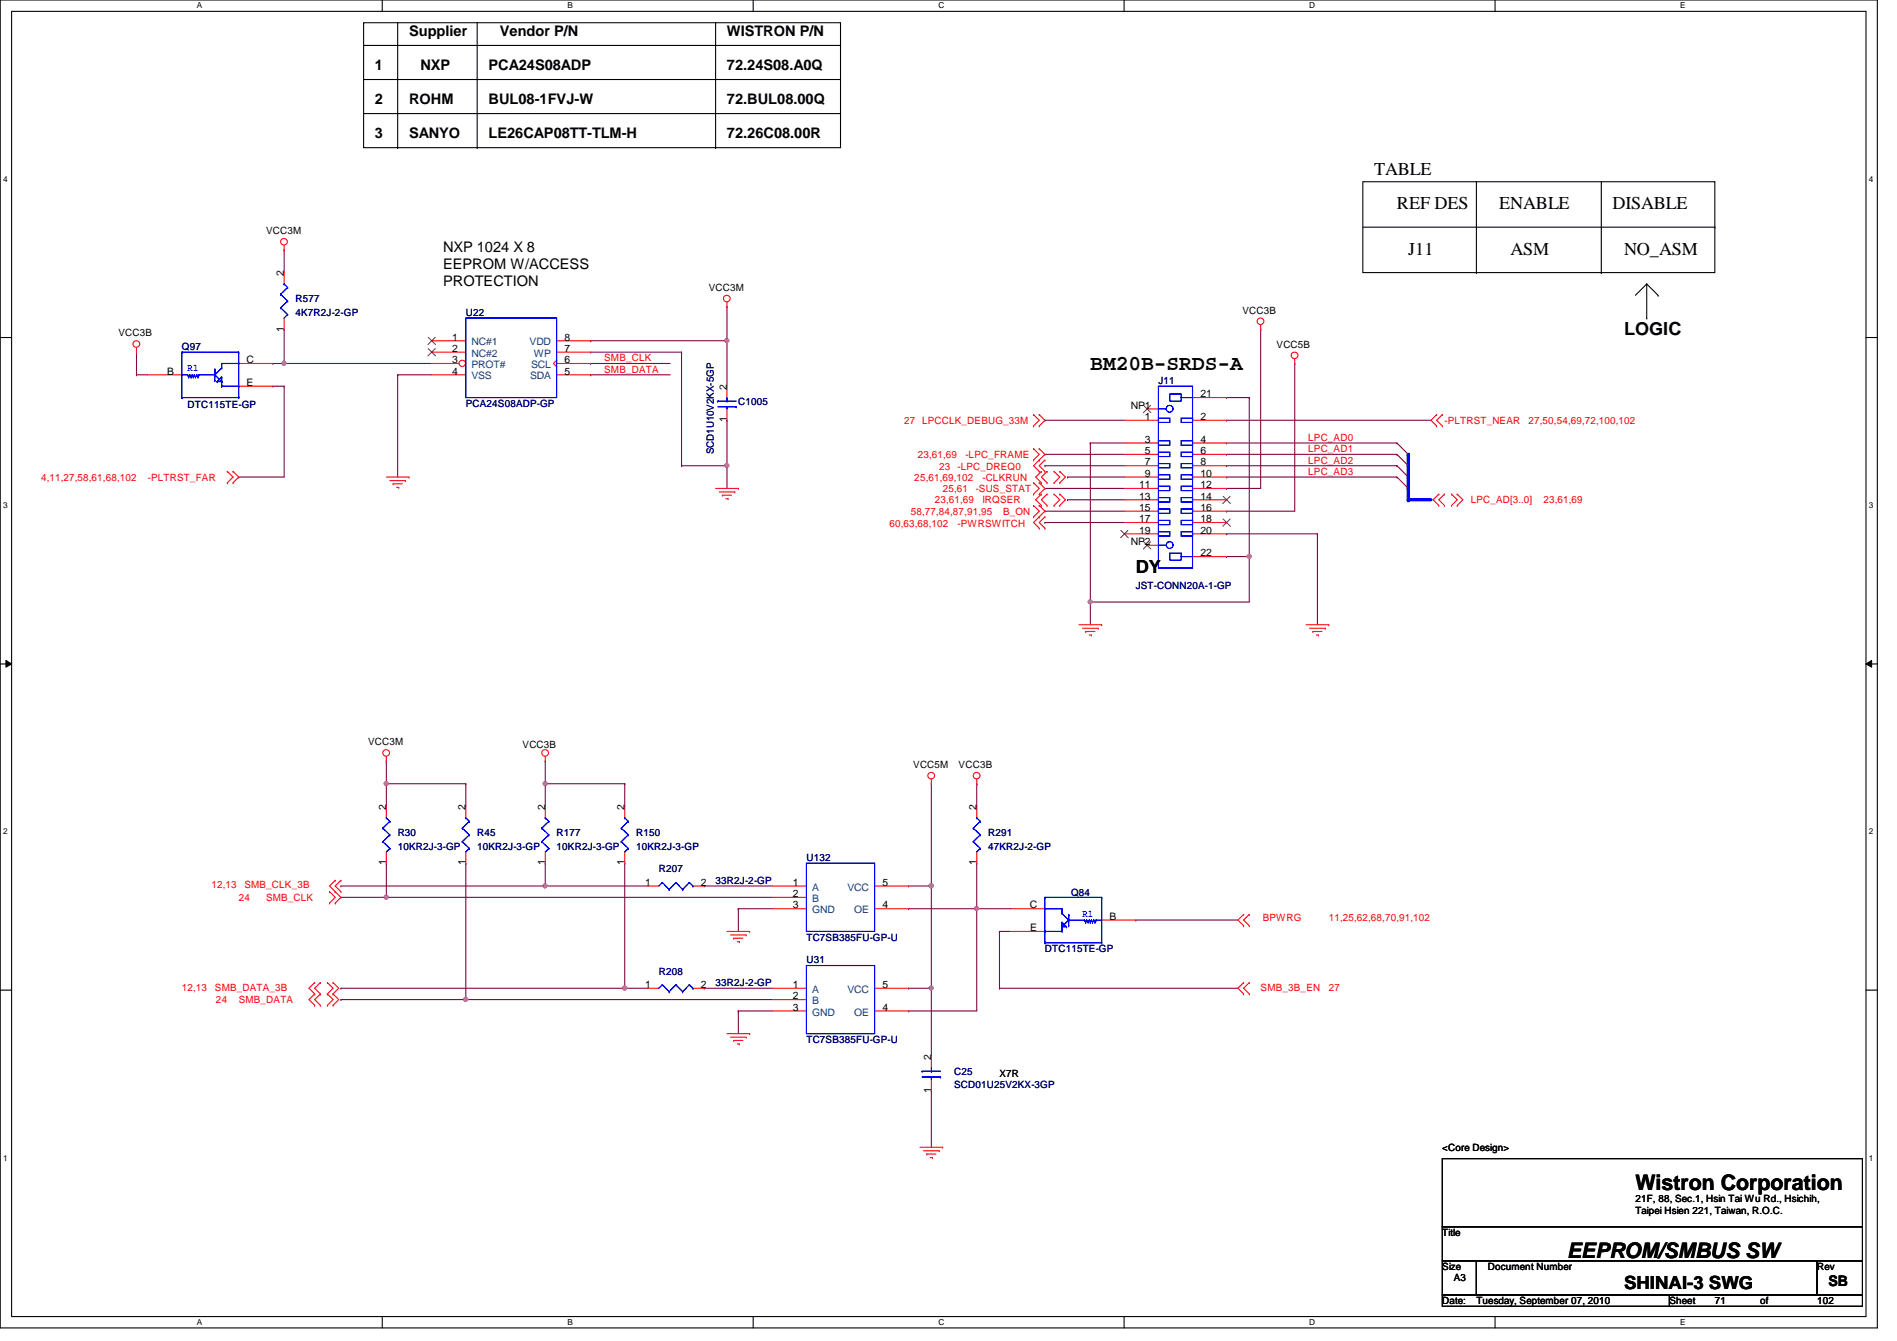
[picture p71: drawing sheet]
<svg xmlns="http://www.w3.org/2000/svg" width="297mm" height="210mm" viewBox="0 0 297 210" stroke-linecap="round" stroke-linejoin="round" font-family="sans-serif">
<defs><g id="words">
<g font-size="3.3">
<text x="170.7" y="57.9">BM20B-SRDS-A</text>
<text x="256.1" y="186.3">Wistron Corporation</text>
<text x="245.4" y="196.8">EEPROM/SMBUS SW</text>
</g>
<g font-size="2.8">
<text x="215.2" y="27.4">TABLE</text>
<text x="218.7" y="32.8">REF DES</text>
<text x="234.7" y="32.8">ENABLE</text>
<text x="252.5" y="32.8">DISABLE</text>
<text x="220.5" y="39.9">J11</text>
<text x="236.5" y="39.9">ASM</text>
<text x="254.3" y="39.9">NO_ASM</text>
<text x="254.3" y="52.4">LOGIC</text>
<text x="177.8" y="89.7">DY</text>
<text x="254.3" y="201.8">SHINAI-3 SWG</text>
</g>
<g font-size="2.3">
<text x="64" y="5.7">Supplier</text>
<text x="78.3" y="5.7">Vendor P/N</text>
<text x="113.8" y="5.7">WISTRON P/N</text>
<text x="58.7" y="11">1</text>
<text x="65.8" y="11">NXP</text>
<text x="76.5" y="11">PCA24S08ADP</text>
<text x="113.8" y="11">72.24S08.A0Q</text>
<text x="58.7" y="16.3">2</text>
<text x="64" y="16.3">ROHM</text>
<text x="76.5" y="16.3">BUL08-1FVJ-W</text>
<text x="113.8" y="16.3">72.BUL08.00Q</text>
<text x="58.7" y="21.7">3</text>
<text x="64" y="21.7">SANYO</text>
<text x="76.5" y="21.7">LE26CAP08TT-TLM-H</text>
<text x="113.8" y="21.7">72.26C08.00R</text>
<text x="69.4" y="39.4">NXP 1024 X 8</text>
<text x="69.4" y="42.1">EEPROM W/ACCESS</text>
<text x="69.4" y="44.7">PROTECTION</text>
<text x="286.3" y="201.3">SB</text>
</g>
<g font-size="1.6">
<text x="41.7" y="36.7">VCC3M</text>
<text x="44.4" y="43.2" transform="rotate(-90 44.4 43.2)">2</text>
<text x="111" y="45.6">VCC3M</text>
<text x="18.5" y="52.7">VCC3B</text>
<text x="44.4" y="51.9" transform="rotate(-90 44.4 51.9)">1</text>
<text x="70.8" y="53.3">1</text>
<text x="88.4" y="53.3">8</text>
<text x="194.6" y="49.1">VCC3B</text>
<text x="26.2" y="58.6">B</text>
<text x="38.6" y="56.9">C</text>
<text x="70.8" y="55.1">2</text>
<text x="70.8" y="56.9">3</text>
<text x="70.8" y="58.6">4</text>
<text x="88.4" y="58.6">5</text>
<text x="88.4" y="56.9">6</text>
<text x="88.4" y="55.1">7</text>
<text x="199.9" y="54.4">VCC5B</text>
<text x="38.6" y="60.4">E</text>
<text x="113.8" y="61" transform="rotate(-90 113.8 61)">2</text>
<text x="177.1" y="64">NP1</text>
<text x="179.3" y="65.7">1</text>
<text x="188" y="65.7">2</text>
<text x="188" y="62.2">21</text>
<text x="113.8" y="66.1" transform="rotate(-90 113.8 66.1)">1</text>
<text x="179.3" y="69.3">3</text>
<text x="179.3" y="71.1">5</text>
<text x="188" y="69.3">4</text>
<text x="188" y="71.1">6</text>
<text x="178.4" y="76.4">11</text>
<text x="179.3" y="72.9">7</text>
<text x="179.3" y="74.6">9</text>
<text x="188" y="72.9">8</text>
<text x="188" y="74.6">10</text>
<text x="188" y="76.4">12</text>
<text x="178.4" y="78.2">13</text>
<text x="178.4" y="80">15</text>
<text x="178.4" y="81.7">17</text>
<text x="178.4" y="83.5">19</text>
<text x="188" y="78.2">14</text>
<text x="188" y="80">16</text>
<text x="188" y="81.7">18</text>
<text x="188" y="83.5">20</text>
<text x="177.1" y="85.3">NP2</text>
<text x="188" y="87.1">22</text>
<text x="57.7" y="116.7">VCC3M</text>
<text x="81.8" y="117">VCC3B</text>
<text x="143" y="120.2">VCC5M</text>
<text x="150.1" y="120.2">VCC3B</text>
<text x="60.4" y="126.8" transform="rotate(-90 60.4 126.8)">2</text>
<text x="72.9" y="126.8" transform="rotate(-90 72.9 126.8)">2</text>
<text x="85.3" y="126.8" transform="rotate(-90 85.3 126.8)">2</text>
<text x="97.8" y="126.8" transform="rotate(-90 97.8 126.8)">2</text>
<text x="152.9" y="126.8" transform="rotate(-90 152.9 126.8)">2</text>
<text x="60.4" y="135.5" transform="rotate(-90 60.4 135.5)">1</text>
<text x="72.9" y="135.5" transform="rotate(-90 72.9 135.5)">1</text>
<text x="85.3" y="135.5" transform="rotate(-90 85.3 135.5)">1</text>
<text x="97.8" y="135.5" transform="rotate(-90 97.8 135.5)">1</text>
<text x="152.9" y="135.5" transform="rotate(-90 152.9 135.5)">1</text>
<text x="101" y="138.6">1</text>
<text x="109.7" y="138.6">2</text>
<text x="124.2" y="138.6">1</text>
<text x="124.2" y="140.4">2</text>
<text x="124.2" y="142.2">3</text>
<text x="138.2" y="142.2">4</text>
<text x="138.2" y="138.6">5</text>
<text x="161.2" y="142.2">C</text>
<text x="173.7" y="144">B</text>
<text x="161.3" y="145.8">E</text>
<text x="101" y="154.6">1</text>
<text x="109.7" y="154.6">2</text>
<text x="124.2" y="154.6">1</text>
<text x="138.2" y="154.6">5</text>
<text x="124.2" y="156.4">2</text>
<text x="124.2" y="158.2">3</text>
<text x="138.2" y="158.2">4</text>
<text x="145.8" y="165.9" transform="rotate(-90 145.8 165.9)">2</text>
<text x="145.8" y="171" transform="rotate(-90 145.8 171)">1</text>
<text x="156.5" y="168.6">X7R</text>
<text x="225.8" y="180.1">&lt;Core Design&gt;</text>
<text x="256.1" y="188.1">21F, 88, Sec.1, Hsin Tai Wu Rd., Hsichih,</text>
<text x="256.1" y="189.9">Taipei Hsien 221, Taiwan, R.O.C.</text>
<text x="225.8" y="193.5">Title</text>
<text x="225.8" y="198.8">Size</text>
<text x="227.6" y="200.6">A3</text>
<text x="233" y="198.8">Document Number</text>
<text x="284.5" y="198.8">Rev</text>
<text x="225.8" y="204.1">Date:</text>
<text x="231.2" y="204.1">Tuesday, September 07, 2010</text>
<text x="261.4" y="204.1">Sheet</text>
<text x="268.5" y="204.1">71</text>
<text x="275.6" y="204.1">of</text>
<text x="284.5" y="204.1">102</text>
</g>
<g font-size="1.6" fill="#000080">
<text x="46.3" y="47.3">R577</text>
<text x="46.3" y="49.4">4K7R2J-2-GP</text>
<text x="72.9" y="49.4">U22</text>
<text x="28.5" y="54.8">Q97</text>
<text x="29.4" y="63.8">DTC115TE-GP</text>
<text x="72.9" y="63.7">PCA24S08ADP-GP</text>
<text x="115.6" y="63.3">C1005</text>
<text x="181.4" y="60.1">J11</text>
<text x="111.8" y="71.1" transform="rotate(-90 111.8 71.1)">SCD1U10V2KX-5GP</text>
<text x="177.8" y="92.1">JST-CONN20A-1-GP</text>
<text x="62.3" y="130.9">R30</text>
<text x="74.7" y="130.9">R45</text>
<text x="87.2" y="130.9">R177</text>
<text x="99.6" y="130.9">R150</text>
<text x="154.7" y="130.9">R291</text>
<text x="62.3" y="133">10KR2J-3-GP</text>
<text x="74.7" y="133">10KR2J-3-GP</text>
<text x="87.2" y="133">10KR2J-3-GP</text>
<text x="99.6" y="133">10KR2J-3-GP</text>
<text x="103.2" y="136.6">R207</text>
<text x="126.3" y="134.8">U132</text>
<text x="154.7" y="133">47KR2J-2-GP</text>
<text x="112.1" y="138.3">33R2J-2-GP</text>
<text x="167.7" y="140.3">Q84</text>
<text x="126.3" y="147.2">TC7SB385FU-GP-U</text>
<text x="163.6" y="149">DTC115TE-GP</text>
<text x="103.2" y="152.6">R208</text>
<text x="112.1" y="154.3">33R2J-2-GP</text>
<text x="126.3" y="150.8">U31</text>
<text x="126.3" y="163.2">TC7SB385FU-GP-U</text>
<text x="149.4" y="168.2">C25</text>
<text x="149.4" y="170.3">SCD01U25V2KX-3GP</text>
</g>
<g font-size="1.6" fill="#00f">
<text x="29.4" y="58.1">R1</text>
<text x="169.5" y="143.5">R1</text>
</g>
<g font-size="1.6" fill="#004080">
<text x="73.8" y="54.1">NC#1</text>
<text x="73.8" y="55.8">NC#2</text>
<text x="73.8" y="57.6">PROT#</text>
<text x="73.8" y="59.4">VSS</text>
<text x="82.9" y="54.1">VDD</text>
<text x="83" y="59.4">SDA</text>
<text x="83.2" y="57.6">SCL</text>
<text x="83.6" y="55.8">WP</text>
<text x="127.2" y="139.4">A</text>
<text x="127.2" y="141.2">B</text>
<text x="127.2" y="143">GND</text>
<text x="132.7" y="139.4">VCC</text>
<text x="133.7" y="143">OE</text>
<text x="127.2" y="155.4">A</text>
<text x="132.7" y="155.4">VCC</text>
<text x="127.2" y="157.2">B</text>
<text x="127.2" y="159">GND</text>
<text x="133.7" y="159">OE</text>
</g>
<g font-size="1.6" fill="#f00">
<text x="94.6" y="56.6">SMB_CLK</text>
<text x="94.6" y="58.3">SMB_DATA</text>
<text x="141.6" y="66.3">27 LPCCLK_DEBUG_33M</text>
<text x="143.7" y="71.7">23,61,69</text>
<text x="151.2" y="71.7">-LPC_FRAME</text>
<text x="204.8" y="69">LPC_AD0</text>
<text x="204.8" y="70.8">LPC_AD1</text>
<text x="226.2" y="66.3">-PLTRST_NEAR</text>
<text x="239.3" y="66.3">27,50,54,69,72,100,102</text>
<text x="6.4" y="75.2">4,11,27,58,61,68,102</text>
<text x="23.2" y="75.2">-PLTRST_FAR</text>
<text x="143.2" y="75.2">25,61,69,102</text>
<text x="147.1" y="73.6">23</text>
<text x="147.6" y="77">25,61</text>
<text x="149.9" y="73.6">-LPC_DREQ0</text>
<text x="152.8" y="77">-SUS_STAT</text>
<text x="153.8" y="75.2">-CLKRUN</text>
<text x="204.8" y="72.6">LPC_AD2</text>
<text x="204.8" y="74.3">LPC_AD3</text>
<text x="139.3" y="82.5">60,63,68,102</text>
<text x="142.6" y="80.6">58,77,84,87,91,95</text>
<text x="146.4" y="78.8">23,61,69</text>
<text x="149.9" y="82.5">-PWRSWITCH</text>
<text x="153.8" y="78.8">IRQSER</text>
<text x="157.1" y="80.6">B_ON</text>
<text x="230.3" y="78.8">LPC_AD[3..0]</text>
<text x="241.7" y="78.8">23,61,69</text>
<text x="33.1" y="139.1">12,13</text>
<text x="37.4" y="141">24</text>
<text x="38.3" y="139.1">SMB_CLK_3B</text>
<text x="41.7" y="141">SMB_CLK</text>
<text x="197.7" y="144.2">BPWRG</text>
<text x="208.1" y="144.2">11,25,62,68,70,91,102</text>
<text x="28.5" y="155.1">12,13</text>
<text x="33.7" y="155.1">SMB_DATA_3B</text>
<text x="197.4" y="155.1">SMB_3B_EN</text>
<text x="208.1" y="155.1">27</text>
<text x="33.8" y="157">24</text>
<text x="37.4" y="157">SMB_DATA</text>
</g>
<g font-size="1.3">
<text x="30.8" y="1.3">A</text>
<text x="88.9" y="1.3">B</text>
<text x="146.9" y="1.3">C</text>
<text x="205" y="1.3">D</text>
<text x="263.1" y="1.3">E</text>
<text x=".5" y="28.4">4</text>
<text x="292.6" y="28.4">4</text>
<text x=".5" y="79.5">3</text>
<text x="292.6" y="79.5">3</text>
<text x=".5" y="130.6">2</text>
<text x="292.6" y="130.6">2</text>
<text x=".5" y="181.7">1</text>
<text x="292.6" y="181.7">1</text>
<text x="30.8" y="207.4">A</text>
<text x="88.9" y="207.4">B</text>
<text x="146.9" y="207.4">C</text>
<text x="205" y="207.4">D</text>
<text x="263.1" y="207.4">E</text>
</g>
</g></defs>
<path d="M0 0h294v207.9h-294zM1.8 1.8h290.4v204.3h-290.4z" fill="none" stroke="#000" stroke-width=".17"/>
<g fill="#fff">
<path d="M30.8 .2h.8v1.4h-.8z"/>
<path d="M30.8 206.2h.8v1.4h-.8z"/>
</g>
<path d="M59.9 0v1.8M59.9 206.1v1.8" fill="none" stroke="#000" stroke-width=".17"/>
<g fill="#fff">
<path d="M88.9 .2h.8v1.4h-.8z"/>
<path d="M88.9 206.2h.8v1.4h-.8z"/>
</g>
<path d="M117.9 0v1.8M117.9 206.1v1.8" fill="none" stroke="#000" stroke-width=".17"/>
<g fill="#fff">
<path d="M146.9 .2h.9v1.4h-.9z"/>
<path d="M146.9 206.2h.9v1.4h-.9z"/>
</g>
<path d="M176 0v1.8M176 206.1v1.8" fill="none" stroke="#000" stroke-width=".17"/>
<g fill="#fff">
<path d="M205 .2h.9v1.4h-.9z"/>
<path d="M205 206.2h.9v1.4h-.9z"/>
</g>
<path d="M234.1 0v1.8M234.1 206.1v1.8" fill="none" stroke="#000" stroke-width=".17"/>
<g fill="#fff">
<path d="M263.1 .2h.8v1.4h-.8z"/>
<path d="M263.1 206.2h.8v1.4h-.8z"/>
<path d="M.5 27.3h.7v1.4h-.7z"/>
<path d="M292.6 27.3h.7v1.4h-.7z"/>
<path d="M.5 78.4h.7v1.4h-.7z"/>
<path d="M292.6 78.4h.7v1.4h-.7z"/>
</g>
<path d="M0 52.8h1.8M292.2 52.8h1.8" fill="none" stroke="#000" stroke-width=".17"/>
<g fill="#fff">
<path d="M.5 129.5h.7v1.4h-.7z"/>
<path d="M292.6 129.5h.7v1.4h-.7z"/>
</g>
<path d="M0 103.9h1.8M292.2 103.9h1.8" fill="none" stroke="#000" stroke-width=".17"/>
<path d="M.9 103.4l.9 .5-.9 .5zM292.2 103.9l.9-.5v1z" fill="#000"/>
<path d="M.9 103.4l.9 .5-.9 .5zM292.2 103.9l.9-.5v1z" fill="none" stroke="#000" stroke-width=".16"/>
<g fill="#fff">
<path d="M.5 180.5h.7v1.4h-.7z"/>
<path d="M292.6 180.5h.7v1.4h-.7z"/>
</g>
<path d="M0 155h1.8M292.2 155h1.8" fill="none" stroke="#000" stroke-width=".17"/>
<path d="M44.5 39.1h.1M44.5 39.1v3.6M44.5 56.9h.1M44.5 51.6h.1M44.5 51.6v5.3M44.5 56.9h23.1" fill="none" stroke="#800040" stroke-width=".17"/>
<circle cx="44.5" cy="56.9" r=".32" fill="#f0f"/>
<circle cx="44.5" cy="56.9" r=".32" fill="none" stroke="#f0f" stroke-width=".17"/>
<path d="M42.7 56.9h.1M42.7 56.9h1.8M37.4 74.7h.1M37.4 74.7h7.1M145.8 122.7h.1M145.8 122.7v16M142.3 158.2h.1M152.9 142.2h.1M152.9 142.2v16h-10.6M145.8 170.7h.1M145.8 170.7v8.9" fill="none" stroke="#800040" stroke-width=".17"/>
<circle cx="145.8" cy="138.7" r=".32" fill="#f0f"/>
<circle cx="145.8" cy="138.7" r=".32" fill="none" stroke="#f0f" stroke-width=".17"/>
<path d="M85.4 138.7h.1M85.4 138.7h16M110.3 138.7h.1M110.3 138.7h10.6M110.3 154.7h.1M110.3 154.7h10.6M115.6 142.2h.1M115.6 142.2h5.3" fill="none" stroke="#800040" stroke-width=".17"/>
<circle cx="85.4" cy="138.7" r=".32" fill="#f0f"/>
<circle cx="85.4" cy="138.7" r=".32" fill="none" stroke="#f0f" stroke-width=".17"/>
<path d="M97.8 135.1h.1M97.8 135.1v19.6M97.8 154.7h.1M97.8 154.7h3.6" fill="none" stroke="#800040" stroke-width=".17"/>
<circle cx="97.8" cy="154.7" r=".32" fill="#f0f"/>
<circle cx="97.8" cy="154.7" r=".32" fill="none" stroke="#f0f" stroke-width=".17"/>
<path d="M85.4 135.1h.1M85.4 122.7h.1M85.4 135.1v3.6M85.4 122.7h12.4" fill="none" stroke="#800040" stroke-width=".17"/>
<circle cx="85.4" cy="122.7" r=".32" fill="#f0f"/>
<circle cx="85.4" cy="122.7" r=".32" fill="none" stroke="#f0f" stroke-width=".17"/>
<path d="M53.4 138.7h.1M53.4 138.7h32M72.9 156.5h.1M72.9 156.5h48" fill="none" stroke="#800040" stroke-width=".17"/>
<circle cx="72.9" cy="156.4" r=".32" fill="#f0f"/>
<circle cx="72.9" cy="156.4" r=".32" fill="none" stroke="#f0f" stroke-width=".17"/>
<path d="M53.4 154.7h.1M53.4 154.7h44.4M60.5 140.5h.1M60.5 140.5h60.4" fill="none" stroke="#800040" stroke-width=".17"/>
<circle cx="60.5" cy="140.4" r=".32" fill="#f0f"/>
<circle cx="60.5" cy="140.4" r=".32" fill="none" stroke="#f0f" stroke-width=".17"/>
<g fill="none" stroke="#800040" stroke-width=".17">
<path d="M60.5 119.1h.1M60.5 119.1v3.6M85.4 119.1h.1M85.4 119.1v7.1M60.5 135.1h.1M60.5 122.7h.1M60.5 135.1v5.4h-7.1M60.5 122.7h12.4M72.9 135.1h.1M72.9 122.7h.1M72.9 122.7v3.5M72.9 135.1v21.4h-19.5"/>
<path d="M85.4 122.7h.1M97.8 122.7h.1M97.8 122.7v3.5M53.4 156.5h.1M53.4 140.5h.1"/>
</g>
<circle cx="60.5" cy="122.7" r=".32" fill="#f0f"/>
<circle cx="60.5" cy="122.7" r=".32" fill="none" stroke="#f0f" stroke-width=".17"/>
<path d="M60.5 122.7h.1M60.5 122.7v3.5M152.9 142.2h.1M152.9 142.2h5.4" fill="none" stroke="#800040" stroke-width=".17"/>
<circle cx="152.9" cy="142.2" r=".32" fill="#f0f"/>
<circle cx="152.9" cy="142.2" r=".32" fill="none" stroke="#f0f" stroke-width=".17"/>
<path d="M145.8 154.7h.1M145.8 154.7v10.7" fill="none" stroke="#800040" stroke-width=".17"/>
<circle cx="145.8" cy="154.7" r=".32" fill="#f0f"/>
<circle cx="145.8" cy="154.7" r=".32" fill="none" stroke="#f0f" stroke-width=".17"/>
<path d="M145.8 138.7h.1M145.8 138.7v16h-3.5M142.3 154.7h.1" fill="none" stroke="#800040" stroke-width=".17"/>
<circle cx="145.8" cy="138.7" r=".32" fill="#f0f"/>
<circle cx="145.8" cy="138.7" r=".32" fill="none" stroke="#f0f" stroke-width=".17"/>
<g fill="none" stroke="#800040" stroke-width=".17">
<path d="M62.3 58.7h.1M62.3 58.7v16M62.3 58.7h5.3M92.5 55.1h.1M92.5 55.1h14.2M106.7 55.1h.1M106.7 55.1v17.8M113.8 53.3h.1M113.8 53.3v7.2M106.7 72.9h.1M106.7 72.9h7.1M152.9 122.7h.1"/>
<path d="M152.9 122.7v3.5"/>
</g>
<circle cx="113.8" cy="53.3" r=".32" fill="#f0f"/>
<circle cx="113.8" cy="53.3" r=".32" fill="none" stroke="#f0f" stroke-width=".17"/>
<g fill="none" stroke="#800040" stroke-width=".17">
<path d="M21.4 55.1h.1M21.4 58.7h.1M21.4 58.7h1.8M21.4 55.1v3.6M92.5 53.3h.1M92.5 56.9h.1M92.5 58.7h.1M92.5 56.9h12.4M92.5 58.7h12.4M113.8 48h.1M113.8 48v5.3h-21.3M42.7 60.5h.1"/>
<path d="M42.7 60.5h1.8M44.5 60.5h.1M44.5 60.5v14.2M192.1 65.8h.1M192.1 69.3h.1M192.1 71.1h.1M192.1 72.9h.1M192.1 74.7h.1M192.1 65.8h32M192.1 69.3h26.6M192.1 71.1h26.6M192.1 72.9h26.6"/>
<path d="M192.1 74.7h26.6M142.3 138.7h.1M142.3 138.7h3.5M115.6 142.2h.1M115.6 158.2h.1M115.6 142.2v3.6M115.6 158.2v3.6M115.6 158.2h5.3M156.5 145.8h.1M156.5 154.7h.1M156.5 145.8v8.9M156.5 145.8h1.8"/>
<path d="M156.5 154.7h37.3M177.8 144h.1M177.8 144h16"/>
</g>
<path d="M220.5 78.2h3.6" fill="none" stroke="#00f" stroke-width=".51"/>
<circle cx="220.5" cy="78.2" r=".25" fill="#00f"/>
<path d="M163.6 65.8h.1M163.6 65.8h12.5M170.7 69.3h.1M170.7 69.3h5.4M192.1 62.2h.1M192.1 62.2h3.5M170.7 94.2h.1M170.7 94.2v3.6M192.1 87.1h.1M192.1 87.1h3.5M195.6 87.1h.1M195.6 87.1v7.1" fill="none" stroke="#800040" stroke-width=".17"/>
<circle cx="195.6" cy="87.1" r=".32" fill="#f0f"/>
<circle cx="195.6" cy="87.1" r=".32" fill="none" stroke="#f0f" stroke-width=".17"/>
<g fill="none" stroke="#800040" stroke-width=".17">
<path d="M163.6 71.1h.1M163.6 72.9h.1M163.6 76.5h.1M163.6 71.1h12.5M163.6 72.9h12.5M163.6 76.5h12.5M167.2 74.7h.1M167.2 78.2h.1M167.2 74.7h8.9M167.2 78.2h8.9M163.6 80h.1M163.6 81.8h.1"/>
<path d="M163.6 80h12.5M163.6 81.8h12.5M170.7 94.2h.1M170.7 94.2h24.9"/>
</g>
<circle cx="170.7" cy="94.2" r=".32" fill="#f0f"/>
<circle cx="170.7" cy="94.2" r=".32" fill="none" stroke="#f0f" stroke-width=".17"/>
<path d="M113.8 65.8h.1M113.8 65.8v7.1M170.7 69.3h.1M170.7 69.3v24.9M195.6 62.2h.1M195.6 62.2v24.9M152.9 135.1h.1M152.9 135.1v7.1h-10.6M142.3 142.2h.1" fill="none" stroke="#800040" stroke-width=".17"/>
<circle cx="113.8" cy="72.9" r=".32" fill="#f0f"/>
<circle cx="113.8" cy="72.9" r=".32" fill="none" stroke="#f0f" stroke-width=".17"/>
<path d="M197.4 51.6h.1M197.4 51.6v24.9h-5.3M202.7 56.9h.1M202.7 56.9v23.1h-10.6M113.8 72.9h.1M113.8 72.9v3.6M192.1 76.5h.1M192.1 83.6h.1M192.1 80h.1M192.1 83.6h14.2M206.3 83.6h.1M206.3 83.6v14.2" fill="none" stroke="#800040" stroke-width=".17"/>
<path d="M220.5 76.5v1.7" fill="none" stroke="#00f" stroke-width=".51"/>
<circle cx="220.5" cy="76.5" r=".25" fill="#00f"/>
<path d="M220.5 74.7v1.8" fill="none" stroke="#00f" stroke-width=".51"/>
<circle cx="220.5" cy="74.7" r=".25" fill="#00f"/>
<path d="M220.5 72.9v1.8" fill="none" stroke="#00f" stroke-width=".51"/>
<circle cx="220.5" cy="72.9" r=".25" fill="#00f"/>
<path d="M220.5 71.1v1.8" fill="none" stroke="#00f" stroke-width=".51"/>
<circle cx="220.5" cy="71.1" r=".25" fill="#00f"/>
<g fill="none" stroke="#f00" stroke-width=".17">
<path d="M44.5 39.1h.1M44.5 38.4v.7M21.4 55.1h.1M21.4 54.4v.7M67.6 53.3h5.3M67.6 55.1h5.3M113.8 48h.1M113.8 47.3v.7M197.4 51.6h.1M197.4 50.8v.8M202.7 56.9h.1M202.7 56.2v.7"/>
<path d="M35.6 75.6h.1M35.6 73.8h.1M35.6 73.8l.9 .9-.9 .9M36.5 73.8h.1M36.5 75.6h.1M36.5 73.8l.9 .9-.9 .9M60.5 74.7h3.5M61 75.2h2.5M61.5 75.7h.1M61.5 75.7h1.5M62.1 76.3h.3M62.4 76.3h.1"/>
<path d="M63.5 75.2h.1M64 74.7h.1M112.1 76.5h3.5M112.6 77h2.5M113.1 77.5h.1M113.1 77.5h1.5M113.7 78.1h.3M114 78.1h.1M115.1 77h.1M115.6 76.5h.1M161.8 66.7h.1M161.8 64.9h.1"/>
<path d="M161.8 72h.1M161.8 70.2h.1M161.8 77.3h.1M161.8 75.6h.1M161.8 79.1h.1M161.8 64.9l.9 .9-.9 .9M161.8 70.2l.9 .9-.9 .9M161.8 75.6l.9 .9-.9 .8M161.8 79.1l.9 .9-.9 .9M162.7 64.9h.1M162.7 66.7h.1M162.7 70.2h.1"/>
<path d="M162.7 72h.1M162.7 73.8h.1M162.7 75.6h.1M162.7 77.3h.1M162.7 79.1h.1M162.7 64.9l.9 .9-.9 .9M162.7 70.2l.9 .9-1.8 1.8 .9 .9M162.7 75.6l.9 .9-.9 .8M162.7 79.1l.9 .9-1.8 1.8 .9 .9M163.1 75.6h.1M163.1 73.8h.1M163.1 79.1h.1"/>
<path d="M163.1 77.3h.1M163.1 73.8l-.9 .9 .9 .9M163.1 77.3l-.9 .9 .9 .9M163.6 72h.1M163.6 73.8h.1M163.6 72l-.9 .9 .9 .9M164 75.6h.1M164 73.8h.1M164 79.1h.1M164 77.3h.1M164 73.8l-.9 .9 .9 .9M164 77.3l-.9 .9 .9 .9"/>
<path d="M165.1 73.8h.1M165.1 75.6h.1M165.1 77.3h.1M165.1 79.1h.1M165.1 73.8l.8 .9-.8 .9M165.1 77.3l.8 .9-.8 .9M165.9 75.6h.1M165.9 73.8h.1M165.9 79.1h.1M165.9 77.3h.1M165.9 73.8l.9 .9-.9 .9M165.9 77.3l.9 .9-.9 .9"/>
<path d="M225 64.9h.1M225 66.7h.1M225 64.9l-.9 .9 .9 .9M225.3 79.1h.1M225.3 77.3h.1M225.3 77.3l-.9 .9 .9 .9M225.8 66.7h.1M225.8 64.9h.1M225.8 64.9l-.8 .9 .8 .9M226.2 79.1h.1M226.2 77.3h.1M226.2 77.3l-.9 .9 .9 .9"/>
<path d="M227.3 77.3h.1M227.3 79.1h.1M227.3 77.3l.9 .9-.9 .9M228.2 79.1h.1M228.2 77.3h.1M228.2 77.3l.9 .9-.9 .9M161.8 80.9h.1M162.7 80.9h.1M162.7 82.7h.1M163.6 80.9h.1M163.6 82.7h.1M163.6 80.9l-.9 .9 .9 .9"/>
<path d="M168.9 97.8h3.6M169.5 98.3h2.5M170 98.8h.1M170 98.8h1.4M170.6 99.4h.3M170.9 99.4h.1M172 98.3h.1M172.5 97.8h.1M204.5 97.8h3.6M205.1 98.3h2.4M205.6 98.8h.1M205.6 98.8h1.4"/>
<path d="M206.1 99.4h.4M206.5 99.4h.1M207.5 98.3h.1M208.1 97.8h.1M60.5 119.1h.1M60.5 118.4v.7M85.4 119.1h.1M85.4 118.4v.7M51.6 139.6h.1M51.6 139.6l.9 .9-.9 .9M52.5 139.6h.1M52.5 137.8h.1"/>
<path d="M52.5 137.8l-.9 .9 1.8 1.8-.9 .9M53.4 137.8h.1M53.4 139.6h.1M53.4 137.8l-.9 .9 .9 .9M145.8 122.7h.1M145.8 122v.7M152.9 122.7h.1M152.9 122v.7M49.3 157.4h.1M49.3 155.6h.1M49.3 153.8h.1M49.3 155.6l-.9 .9 .9 .9"/>
<path d="M49.3 153.8l-.9 .9 .9 .9M50.2 155.6h.1M50.2 157.4h.1M50.2 153.8h.1M50.2 155.6l-.9 .9 .9 .9M50.2 153.8l-.9 .9 .9 .9M51.3 157.4h.1M51.3 155.6h.1M51.3 153.8h.1M51.3 155.6l.9 .9-.9 .9M51.3 153.8l.9 .9-.9 .9M51.6 141.4h.1"/>
<path d="M52.2 157.4h.1M52.2 155.6h.1M52.2 153.8h.1M52.2 155.6l.8 .9-.8 .9M52.2 153.8l.8 .9-.8 .9M52.5 141.4h.1M113.8 145.8h3.6M114.4 146.3h2.4M114.9 146.9h.1M114.9 146.9h1.4M115.4 147.4h.4M115.8 147.4h.1"/>
<path d="M116.8 146.3h.1M117.4 145.8h.1M158.3 145.8h5.3M158.3 142.2h5.3M172.5 144h5.3M194.7 153.8h.1M194.7 155.6h.1M194.7 144.9h.1M194.7 143.1h.1M194.7 153.8l-.9 .9 .9 .9M194.7 143.1l-.9 .9 .9 .9M195.6 155.6h.1"/>
<path d="M195.6 153.8h.1M195.6 143.1h.1M195.6 144.9h.1M195.6 153.8l-.9 .9 .9 .9M195.6 143.1l-.9 .9 .9 .9M113.8 161.8h3.6M114.4 162.3h2.4M114.9 162.9h.1M114.9 162.9h1.4M115.4 163.4h.4M115.8 163.4h.1M116.8 162.3h.1"/>
<path d="M117.4 161.8h.1M144.1 179.6h3.5M147.6 179.6h.1M144.6 180.1h2.5M145.1 180.6h.1M145.1 180.6h1.5M145.7 181.2h.3M146 181.2h.1M147.1 180.1h.1"/>
<circle cx="44.5" cy="37.8" r=".52"/>
<circle cx="21.4" cy="53.8" r=".52"/>
<circle cx="113.8" cy="46.7" r=".52"/>
<circle cx="197.4" cy="50.3" r=".52"/>
<circle cx="202.7" cy="55.6" r=".52"/>
<circle cx="60.5" cy="117.9" r=".52"/>
<circle cx="85.4" cy="117.9" r=".52"/>
<circle cx="145.8" cy="121.4" r=".52"/>
<circle cx="152.9" cy="121.4" r=".52"/>
</g>
<path d="M218.7 69.3h.1M218.7 71.1h.1M218.7 72.9h.1M218.7 74.7h.1M218.7 69.3l1.8 1.8M218.7 71.1l1.8 1.8M218.7 72.9l1.8 1.8M218.7 74.7l1.8 1.8" fill="none" stroke="#800040" stroke-width=".17"/>
<g fill="none" stroke="#000" stroke-width=".17">
<path d="M56.9 3.6h74.7v19.5h-74.7zM56.9 17.8h74.7M56.9 12.4h74.7M56.9 7.1h74.7M62.3 3.6v19.5M74.7 3.6v19.5M112.1 3.6v19.5M131.6 17.8h.1M131.6 12.4h.1M131.6 7.1h.1M62.3 23.1h.1M74.7 23.1h.1"/>
<path d="M112.1 23.1h.1M213.4 28.4h55.1v14.3h-55.1zM213.4 35.6h55.1M231.2 28.4v14.3M250.7 28.4v14.3M268.5 35.6h.1M231.2 42.7h.1M250.7 42.7h.1M257.8 44.4h.1M257.8 49.8h.1M257.8 44.4l-1.7 1.8M257.8 44.4l1.8 1.8"/>
<path d="M257.8 44.4v5.4M259.6 46.2h.1M225.8 181.4h65.8v10.6h-65.8zM225.8 192h65.8v5.4h-65.8zM225.8 197.4h5.4v5.3h-5.4zM231.2 197.4h53.3v5.3h-53.3zM284.5 197.4h7.1v5.3h-7.1zM225.8 202.7h35.6v1.8h-35.6zM261.4 202.7h30.2v1.8h-30.2z"/>
</g>
<g fill="none" stroke="#00f" stroke-width=".17">
<path d="M163.6 145.8h.1M163.6 142.2h.1M163.6 147.4h.1M163.6 147.6h.1M163.6 140.5h.1M163.6 145.8h2.7M163.6 142.2h2.7M163.6 140.5v7.1M163.6 147.6h8.9M163.6 140.5h8.9M166.3 145.1h.1M166.3 145.8h.1"/>
<path d="M166.3 143h.1M166.3 142.2h.1M166.3 144.4h.1M166.3 144.9h.1M166.3 142.2v.8M166.3 144.4v1.4M166.3 143l1 1M166.3 145.1h.7M166.3 144.4l.7 .7M167 145.1h.1M167.3 144h.1M167.3 143.1h.1"/>
<path d="M167.3 144.9h.1M167.3 144h2.5M167.3 143.1v1.8M167.3 144l-1 1.1M169.8 144h.1M169.8 144l.2 .4M170 144.4h.1M170.2 144h.1M170.2 144l.2 .4M170.2 144l-.2 .4M170.4 144.4h.1M170.6 144h.1"/>
<path d="M170.6 144l.1 .4M170.6 144l-.2 .4M170.7 144.4h.1M170.9 144h.1M170.9 144l.2 .4M170.9 144l-.2 .4M171.1 144.4h.1M171.3 144h.1M171.3 144l.1 .4M171.3 144l-.2 .4M171.4 144.4h.1M171.6 144h.1"/>
<path d="M171.6 144h.9M171.6 144l-.2 .4M172.5 147.6h.1M172.5 140.5h.1M172.5 140.5v7.1"/>
</g>
<path d="M67.1 52.8l1.1 1.1M67.1 54.6l1.1 1.1M68.2 52.8l-1.2 1.1M68.2 54.6l-1.2 1.1" fill="none" stroke="#804000" stroke-width=".16"/>
<circle cx="72.4" cy="56.9" r=".5" fill="#fff"/>
<g fill="none" stroke="#f00" stroke-width=".17">
<path d="M23.2 58.7h5.3M37.4 56.9h5.3M44.5 42.7v1.7M44.5 49.8v1.8M67.6 56.9h4.3M67.6 58.7h5.3M87.2 56.9h5.3M87.2 58.7h5.3M87.2 56.4l-.5 .5 .5 .5M87.2 55.1h5.3M87.2 53.3h5.3M37.4 60.5h5.3"/>
<path d="M113.8 60.5v1.7M113.8 64v1.8M176.1 65.8h5.3M176.1 69.3h5.3M176.1 71.1h5.3M176.1 72.9h5.3M176.1 74.7h5.3M176.1 76.5h5.3M176.1 78.2h5.3M179.6 64h1.8M186.7 65.8h5.4M186.7 69.3h5.4"/>
<path d="M186.7 71.1h5.4M186.7 72.9h5.4M186.7 74.7h5.4M186.7 76.5h5.4M186.7 78.2h5.4M186.7 62.2h5.4M176.1 80h5.3M176.1 81.8h5.3M176.1 83.6h5.3M179.6 85.3h1.8M186.7 80h5.4M186.7 81.8h5.4"/>
<path d="M186.7 83.6h5.4M186.7 87.1h5.4M60.5 126.2v1.8M60.5 133.3v1.8M72.9 126.2v1.8M72.9 133.3v1.8M85.4 126.2v1.8M85.4 133.3v1.8M97.8 126.2v1.8M97.8 133.3v1.8M101.4 138.7h1.8M108.5 138.7h1.8"/>
<path d="M120.9 138.7h5.4M136.9 138.7h5.4M152.9 126.2v1.8M152.9 133.3v1.8M101.4 154.7h1.8M108.5 154.7h1.8M120.9 140.5h5.4M120.9 142.2h5.4M120.9 154.7h5.4M120.9 156.5h5.4M120.9 158.2h5.4M136.9 142.2h5.4"/>
<path d="M136.9 154.7h5.4M136.9 158.2h5.4M145.8 165.4v1.7M145.8 168.9v1.8"/>
<circle cx="72.4" cy="56.9" r=".5"/>
</g>
<g fill="none" stroke="#00f" stroke-width=".17">
<path d="M28.5 55.1h.1M28.5 58.7h.9M28.5 55.1v7.1M28.5 55.1h8.9M29.4 58.7h.1M29.4 58.7l.1 .3M29.5 59h.1M29.7 58.7h.1M29.7 58.7l-.2 .3M29.7 58.7l.2 .3M29.9 59h.1M30.1 58.7h.1"/>
<path d="M30.1 58.7l-.2 .3M30.1 58.7l.2 .3M30.3 59h.1M30.4 58.7h.1M30.4 58.7l-.1 .3M30.4 58.7l.2 .3M30.6 59h.1M30.8 58.7h.1M30.8 58.7l-.2 .3M30.8 58.7l.2 .3M31 59h.1M31.2 58.7h.1"/>
<path d="M31.2 58.7h2.5M31.2 58.7l-.2 .3M33.7 58.7h.1M33.7 57.8h.1M33.7 59.6h.1M33.7 57.8v1.8M33.7 58.7l1 1M34 59.7h.1M34 59.7h.7M34.7 59.7h.1M34.7 57.6h.1M34.7 56.9h.1"/>
<path d="M34.7 59h.1M34.7 59.6h.1M34.7 56.9v.7M34.7 59v1.5M34.7 57.6l-1 1.1M34.7 56.9h2.7M34.7 59l-.7 .7M37.4 56.9h.1M37.4 55.1h.1M37.4 55.1v7.1M43.9 48.2h.1M43.9 46.1h.1"/>
<path d="M43.9 48.2l1.1 1M43.9 46.1l1.1 1M44.5 44.4h.1M44.5 44.4l.5 .6M45 49.2h.1M45 47.1h.1M45 45h.1M45 49.2l-.5 .6M45 47.1l-1.1 1.1M45 45l-1.1 1.1M72.9 49.8h14.3v12.4h-14.3zM28.5 62.2h.1"/>
<path d="M28.5 62.2h8.9M34.7 60.5h.1M34.7 60.5h2.7M37.4 60.5h.1M37.4 62.1h.1M37.4 62.2h.1M112.4 62.8h.1M112.4 63.7h2.9M112.4 62.8h2.9M113.8 63.7h.1M113.8 62.8h.1M113.8 62.2v.6"/>
<path d="M113.8 63.7v.3M115.3 63.7h.1M181.4 60.5h5.3v28.4h-5.3zM181.4 79.7h1.8v.6h-1.8zM181.4 77.9h1.8v.7h-1.8zM181.4 76.1h1.8v.7h-1.8zM181.4 74.3h1.8v.7h-1.8zM181.4 72.6h1.8v.6h-1.8zM181.4 70.8h1.8v.7h-1.8zM181.4 69h1.8v.7h-1.8zM181.4 65.4h1.8v.7h-1.8zM181.4 64h.1"/>
<path d="M181.4 64h1.2M183.2 61.7h1.8v1.1h-1.8zM185 79.7h1.7v.6h-1.7zM185 77.9h1.7v.7h-1.7zM185 76.1h1.7v.7h-1.7zM185 74.3h1.7v.7h-1.7zM185 72.6h1.7v.6h-1.7zM185 70.8h1.7v.7h-1.7zM185 69h1.7v.7h-1.7zM185 65.4h1.7v.7h-1.7zM185 62.2h1.7M186.7 62.2h.1"/>
<path d="M181.4 83.2h1.8v.7h-1.8zM181.4 81.4h1.8v.7h-1.8zM181.4 85.3h.1M181.4 85.3h1.2M183.2 86.6h1.8v1.1h-1.8zM185 83.2h1.7v.7h-1.7zM185 81.4h1.7v.7h-1.7zM185 87.1h1.7M186.7 87.1h.1M59.9 131.7h.1M59.9 129.6h.1M59.9 131.7l1.1 1.1"/>
<path d="M59.9 129.6l1.1 1.1M60.5 128h.1M60.5 128l.5 .6M61 132.8h.1M61 130.7h.1M61 128.6h.1M61 132.8l-.5 .5M61 130.7l-1.1 1M61 128.6l-1.1 1M72.4 131.7h.1M72.4 129.6h.1M72.4 131.7l1.1 1.1"/>
<path d="M72.4 129.6l1.1 1.1M72.9 128h.1M72.9 128l.6 .6M73.5 132.8h.1M73.5 130.7h.1M73.5 128.6h.1M73.5 132.8l-.6 .5M73.5 130.7l-1.1 1M73.5 128.6l-1.1 1M84.8 131.7h.1M84.8 129.6h.1M84.8 131.7l1.1 1.1"/>
<path d="M84.8 129.6l1.1 1.1M85.4 128h.1M85.4 128l.5 .6M85.9 132.8h.1M85.9 130.7h.1M85.9 128.6h.1M85.9 132.8l-.5 .5M85.9 130.7l-1.1 1M85.9 128.6l-1.1 1M97.3 131.7h.1M97.3 129.6h.1M97.3 131.7l1.1 1.1"/>
<path d="M97.3 129.6l1.1 1.1M97.8 128h.1M97.8 128l.6 .6M98.4 132.8h.1M98.4 130.7h.1M98.4 128.6h.1M98.4 132.8l-.6 .5M98.4 130.7l-1.1 1M98.4 128.6l-1.1 1M103.7 138.1h.1M103.7 138.1l-.5 .6M103.7 138.1l1.1 1.1"/>
<path d="M104.8 139.2h.1M105.8 138.1h.1M105.8 138.1l-1 1.1M105.8 138.1l1.1 1.1M106.9 139.2h.1M107.9 138.1h.1M107.9 138.1l-1 1.1M107.9 138.1l.6 .6M108.5 138.7h.1M126.3 135.1h10.6v10.7h-10.6zM152.4 131.7h.1M152.4 129.6h.1"/>
<path d="M152.4 131.7l1.1 1.1M152.4 129.6l1.1 1.1M152.9 128h.1M152.9 128l.6 .6M153.5 132.8h.1M153.5 130.7h.1M153.5 128.6h.1M153.5 132.8l-.6 .5M153.5 130.7l-1.1 1M153.5 128.6l-1.1 1M103.7 154.1h.1M103.7 154.1l-.5 .6"/>
<path d="M103.7 154.1l1.1 1.1M104.8 155.2h.1M105.8 154.1h.1M105.8 154.1l-1 1.1M105.8 154.1l1.1 1.1M106.9 155.2h.1M107.9 154.1h.1M107.9 154.1l-1 1.1M107.9 154.1l.6 .6M108.5 154.7h.1M126.3 151.1h10.6v10.7h-10.6zM144.4 167.7h.1"/>
<path d="M144.4 168.6h2.9M144.4 167.7h2.9M145.8 168.6h.1M145.8 167.7h.1M145.8 167.1v.6M145.8 168.6v.3M147.3 168.6h.1"/>
<circle cx="183.1" cy="64" r=".54"/>
<circle cx="183.1" cy="85.3" r=".54"/>
</g>
<path d="M179.1 63.5l1.1 1.1M180.2 63.5l-1.2 1.1M191.5 77.7l1.2 1.1M192.6 77.7l-1.1 1.1M175.5 83l1.2 1.2M176.6 83l-1.1 1.2M179.1 84.8l1.1 1.1M180.2 84.8l-1.2 1.1M191.5 81.2l1.2 1.2M192.6 81.2l-1.1 1.2" fill="none" stroke="#804000" stroke-width=".16"/>
<circle cx="44.5" cy="56.9" r=".32" fill="#f0f"/>
<circle cx="44.5" cy="56.9" r=".32" fill="none" stroke="#f0f" stroke-width=".17"/>
<circle cx="145.8" cy="138.7" r=".32" fill="#f0f"/>
<circle cx="145.8" cy="138.7" r=".32" fill="none" stroke="#f0f" stroke-width=".17"/>
<circle cx="85.4" cy="138.7" r=".32" fill="#f0f"/>
<circle cx="85.4" cy="138.7" r=".32" fill="none" stroke="#f0f" stroke-width=".17"/>
<circle cx="97.8" cy="154.7" r=".32" fill="#f0f"/>
<circle cx="97.8" cy="154.7" r=".32" fill="none" stroke="#f0f" stroke-width=".17"/>
<circle cx="85.4" cy="122.7" r=".32" fill="#f0f"/>
<circle cx="85.4" cy="122.7" r=".32" fill="none" stroke="#f0f" stroke-width=".17"/>
<circle cx="72.9" cy="156.4" r=".32" fill="#f0f"/>
<circle cx="72.9" cy="156.4" r=".32" fill="none" stroke="#f0f" stroke-width=".17"/>
<circle cx="60.5" cy="140.4" r=".32" fill="#f0f"/>
<circle cx="60.5" cy="140.4" r=".32" fill="none" stroke="#f0f" stroke-width=".17"/>
<circle cx="60.5" cy="122.7" r=".32" fill="#f0f"/>
<circle cx="60.5" cy="122.7" r=".32" fill="none" stroke="#f0f" stroke-width=".17"/>
<circle cx="152.9" cy="142.2" r=".32" fill="#f0f"/>
<circle cx="152.9" cy="142.2" r=".32" fill="none" stroke="#f0f" stroke-width=".17"/>
<circle cx="145.8" cy="154.7" r=".32" fill="#f0f"/>
<circle cx="145.8" cy="154.7" r=".32" fill="none" stroke="#f0f" stroke-width=".17"/>
<circle cx="145.8" cy="138.7" r=".32" fill="#f0f"/>
<circle cx="145.8" cy="138.7" r=".32" fill="none" stroke="#f0f" stroke-width=".17"/>
<circle cx="113.8" cy="53.3" r=".32" fill="#f0f"/>
<circle cx="113.8" cy="53.3" r=".32" fill="none" stroke="#f0f" stroke-width=".17"/>
<circle cx="195.6" cy="87.1" r=".32" fill="#f0f"/>
<circle cx="195.6" cy="87.1" r=".32" fill="none" stroke="#f0f" stroke-width=".17"/>
<circle cx="170.7" cy="94.2" r=".32" fill="#f0f"/>
<circle cx="170.7" cy="94.2" r=".32" fill="none" stroke="#f0f" stroke-width=".17"/>
<circle cx="113.8" cy="72.9" r=".32" fill="#f0f"/>
<circle cx="113.8" cy="72.9" r=".32" fill="none" stroke="#f0f" stroke-width=".17"/>
<use href="#words"/>
</svg>
